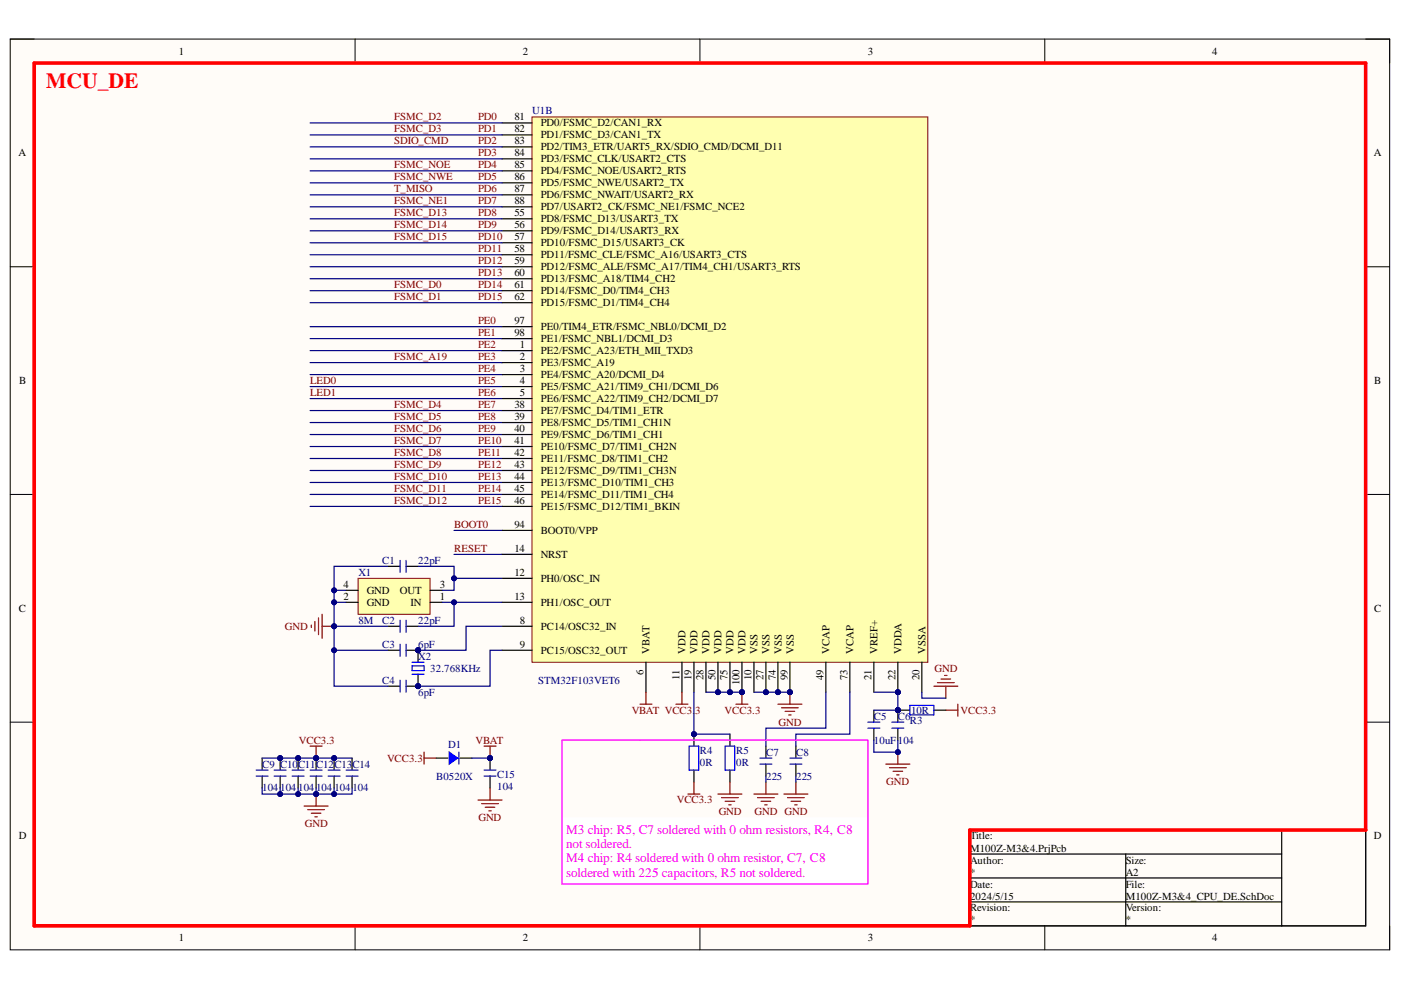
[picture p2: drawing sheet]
<svg xmlns="http://www.w3.org/2000/svg" width="297mm" height="210mm" viewBox="0 0 297 210" stroke-linecap="round" stroke-linejoin="round" font-family="sans-serif">
<defs><g id="words">
<text font-size="4.6" fill="#f00" x="9.8" y="18.7">MCU_DE</text>
<g font-size="2.8" fill="#f0f">
<text x="120.1" y="176.8">M3 chip: R5, C7 soldered with 0 ohm resistors, R4, C8</text>
<text x="120.1" y="179.8">not soldered.</text>
<text x="120.1" y="182.9">M4 chip: R4 soldered with 0 ohm resistor, C7, C8</text>
<text x="120.1" y="185.9">soldered with 225 capacitors, R5 not soldered.</text>
</g>
<g font-size="2.3">
<text x="37.9" y="11.6">1</text>
<text x="110.8" y="11.6">2</text>
<text x="184" y="11.6">3</text>
<text x="257" y="11.6">4</text>
<text x="109.1" y="25.5">81</text>
<text x="109.1" y="28.1">82</text>
<text x="114.6" y="26.8">PD0/FSMC_D2/CAN1_RX</text>
<text x="114.6" y="29.3">PD1/FSMC_D3/CAN1_TX</text>
<text x="3.9" y="33.1">A</text>
<text x="109.1" y="30.6">83</text>
<text x="109.1" y="33.1">84</text>
<text x="109.1" y="35.7">85</text>
<text x="114.6" y="31.9">PD2/TIM3_ETR/UART5_RX/SDIO_CMD/DCMI_D11</text>
<text x="114.6" y="34.4">PD3/FSMC_CLK/USART2_CTS</text>
<text x="291.3" y="33.1">A</text>
<text x="109.1" y="38.2">86</text>
<text x="109.1" y="40.8">87</text>
<text x="114.6" y="37">PD4/FSMC_NOE/USART2_RTS</text>
<text x="114.6" y="39.5">PD5/FSMC_NWE/USART2_TX</text>
<text x="109.1" y="43.3">88</text>
<text x="109.1" y="45.8">55</text>
<text x="114.6" y="42">PD6/FSMC_NWAIT/USART2_RX</text>
<text x="114.6" y="44.6">PD7/USART2_CK/FSMC_NE1/FSMC_NCE2</text>
<text x="114.6" y="47.1">PD8/FSMC_D13/USART3_TX</text>
<text x="109.1" y="51">57</text>
<text x="109.1" y="53.5">58</text>
<text x="109.1" y="48.4">56</text>
<text x="114.6" y="52.3">PD10/FSMC_D15/USART3_CK</text>
<text x="114.6" y="49.7">PD9/FSMC_D14/USART3_RX</text>
<text x="109.1" y="56.1">59</text>
<text x="109.1" y="58.6">60</text>
<text x="114.6" y="54.8">PD11/FSMC_CLE/FSMC_A16/USART3_CTS</text>
<text x="114.6" y="57.3">PD12/FSMC_ALE/FSMC_A17/TIM4_CH1/USART3_RTS</text>
<text x="114.6" y="59.9">PD13/FSMC_A18/TIM4_CH2</text>
<text x="109.1" y="61.1">61</text>
<text x="109.1" y="63.7">62</text>
<text x="114.6" y="62.4">PD14/FSMC_D0/TIM4_CH3</text>
<text x="114.6" y="64.9">PD15/FSMC_D1/TIM4_CH4</text>
<text x="109.1" y="68.7">97</text>
<text x="109.1" y="71.3">98</text>
<text x="114.6" y="70">PE0/TIM4_ETR/FSMC_NBL0/DCMI_D2</text>
<text x="110.2" y="73.8">1</text>
<text x="110.2" y="76.3">2</text>
<text x="114.6" y="75.1">PE2/FSMC_A23/ETH_MII_TXD3</text>
<text x="114.6" y="72.5">PE1/FSMC_NBL1/DCMI_D3</text>
<text x="114.6" y="77.6">PE3/FSMC_A19</text>
<text x="4.1" y="81.4">B</text>
<text x="110.2" y="78.9">3</text>
<text x="110.2" y="81.4">4</text>
<text x="110.2" y="84">5</text>
<text x="114.6" y="80.1">PE4/FSMC_A20/DCMI_D4</text>
<text x="114.6" y="82.7">PE5/FSMC_A21/TIM9_CH1/DCMI_D6</text>
<text x="291.4" y="81.4">B</text>
<text x="109.1" y="86.5">38</text>
<text x="109.1" y="89">39</text>
<text x="114.6" y="85.2">PE6/FSMC_A22/TIM9_CH2/DCMI_D7</text>
<text x="114.6" y="87.8">PE7/FSMC_D4/TIM1_ETR</text>
<text x="109.1" y="94.2">41</text>
<text x="109.1" y="91.6">40</text>
<text x="114.6" y="95.4">PE10/FSMC_D7/TIM1_CH2N</text>
<text x="114.6" y="90.3">PE8/FSMC_D5/TIM1_CH1N</text>
<text x="114.6" y="92.9">PE9/FSMC_D6/TIM1_CH1</text>
<text x="109.1" y="96.7">42</text>
<text x="109.1" y="99.3">43</text>
<text x="109.1" y="101.8">44</text>
<text x="114.6" y="98">PE11/FSMC_D8/TIM1_CH2</text>
<text x="114.6" y="100.5">PE12/FSMC_D9/TIM1_CH3N</text>
<text x="109.1" y="104.3">45</text>
<text x="109.1" y="106.9">46</text>
<text x="114.6" y="103.1">PE13/FSMC_D10/TIM1_CH3</text>
<text x="114.6" y="105.6">PE14/FSMC_D11/TIM1_CH4</text>
<text x="109.1" y="111.9">94</text>
<text x="114.6" y="113.2">BOOT0/VPP</text>
<text x="114.6" y="108.1">PE15/FSMC_D12/TIM1_BKIN</text>
<text x="109.1" y="117">14</text>
<text x="114.6" y="118.3">NRST</text>
<text x="72.8" y="124.6">4</text>
<text x="77.8" y="125.9">GND</text>
<text x="84.8" y="125.9">OUT</text>
<text x="93.2" y="124.6">3</text>
<text x="109.1" y="122.1">12</text>
<text x="114.6" y="123.3">PH0/OSC_IN</text>
<text x="4" y="129.7">C</text>
<text x="72.8" y="127.1">2</text>
<text x="77.8" y="128.4">GND</text>
<text x="87.1" y="128.4">IN</text>
<text x="93.2" y="127.1">1</text>
<text x="109.1" y="127.1">13</text>
<text x="114.6" y="128.4">PH1/OSC_OUT</text>
<text x="291.4" y="129.7">C</text>
<text x="110.2" y="132.2">8</text>
<text x="110.2" y="137.4">9</text>
<text x="114.6" y="133.5">PC14/OSC32_IN</text>
<text x="114.6" y="138.6">PC15/OSC32_OUT</text>
<text x="136.5" y="143" transform="rotate(-90 136.5 143)">6</text>
<text x="137.7" y="138.6" transform="rotate(-90 137.7 138.6)">VBAT</text>
<text x="145.4" y="138.6" transform="rotate(-90 145.4 138.6)">VDD</text>
<text x="147.9" y="138.6" transform="rotate(-90 147.9 138.6)">VDD</text>
<text x="150.4" y="138.6" transform="rotate(-90 150.4 138.6)">VDD</text>
<text x="153" y="138.6" transform="rotate(-90 153 138.6)">VDD</text>
<text x="155.5" y="138.6" transform="rotate(-90 155.5 138.6)">VDD</text>
<text x="158" y="138.6" transform="rotate(-90 158 138.6)">VDD</text>
<text x="160.6" y="138.6" transform="rotate(-90 160.6 138.6)">VSS</text>
<text x="163.1" y="138.6" transform="rotate(-90 163.1 138.6)">VSS</text>
<text x="165.7" y="138.6" transform="rotate(-90 165.7 138.6)">VSS</text>
<text x="168.3" y="138.6" transform="rotate(-90 168.3 138.6)">VSS</text>
<text x="175.9" y="138.6" transform="rotate(-90 175.9 138.6)">VCAP</text>
<text x="181" y="138.6" transform="rotate(-90 181 138.6)">VCAP</text>
<text x="186" y="138.6" transform="rotate(-90 186 138.6)">VREF+</text>
<text x="191.1" y="138.6" transform="rotate(-90 191.1 138.6)">VDDA</text>
<text x="196.2" y="138.6" transform="rotate(-90 196.2 138.6)">VSSA</text>
<text x="144.1" y="144.1" transform="rotate(-90 144.1 144.1)">11</text>
<text x="146.6" y="144.1" transform="rotate(-90 146.6 144.1)">19</text>
<text x="149.2" y="144.1" transform="rotate(-90 149.2 144.1)">28</text>
<text x="151.7" y="144.1" transform="rotate(-90 151.7 144.1)">50</text>
<text x="154.2" y="144.1" transform="rotate(-90 154.2 144.1)">75</text>
<text x="156.8" y="145.3" transform="rotate(-90 156.8 145.3)">100</text>
<text x="159.3" y="144.1" transform="rotate(-90 159.3 144.1)">10</text>
<text x="161.8" y="144.1" transform="rotate(-90 161.8 144.1)">27</text>
<text x="164.5" y="144.1" transform="rotate(-90 164.5 144.1)">74</text>
<text x="167" y="144.1" transform="rotate(-90 167 144.1)">99</text>
<text x="174.6" y="144.1" transform="rotate(-90 174.6 144.1)">49</text>
<text x="179.7" y="144.1" transform="rotate(-90 179.7 144.1)">73</text>
<text x="184.8" y="144.1" transform="rotate(-90 184.8 144.1)">21</text>
<text x="189.9" y="144.1" transform="rotate(-90 189.9 144.1)">22</text>
<text x="194.9" y="144.1" transform="rotate(-90 194.9 144.1)">20</text>
<text x="4" y="178">D</text>
<text x="205.7" y="178">Title:</text>
<text x="291.3" y="178">D</text>
<text x="205.7" y="183.1">Author:</text>
<text x="205.7" y="180.6">M100Z-M3&amp;4.PrjPcb</text>
<text x="205.7" y="185.6">*</text>
<text x="238.7" y="183.1">Size:</text>
<text x="238.7" y="185.6">A2</text>
<text x="205.7" y="188.2">Date:</text>
<text x="205.7" y="190.7">2024/5/15</text>
<text x="238.7" y="188.2">File:</text>
<text x="238.7" y="190.7">M100Z-M3&amp;4_CPU_DE.SchDoc</text>
<text x="205.7" y="193.3">Revision:</text>
<text x="205.7" y="195.8">*</text>
<text x="238.7" y="193.3">Version:</text>
<text x="238.7" y="195.8">*</text>
<text x="37.9" y="199.6">1</text>
<text x="110.8" y="199.6">2</text>
<text x="184" y="199.6">3</text>
<text x="257" y="199.6">4</text>
</g>
<g font-size="2.3" fill="#800000">
<text x="83.6" y="25.5">FSMC_D2</text>
<text x="83.6" y="28.1">FSMC_D3</text>
<text x="101.4" y="25.5">PD0</text>
<text x="101.4" y="28.1">PD1</text>
<text x="83.6" y="35.7">FSMC_NOE</text>
<text x="83.6" y="30.6">SDIO_CMD</text>
<text x="101.4" y="30.6">PD2</text>
<text x="101.4" y="33.1">PD3</text>
<text x="101.4" y="35.7">PD4</text>
<text x="83.6" y="38.2">FSMC_NWE</text>
<text x="83.6" y="40.8">T_MISO</text>
<text x="101.4" y="38.2">PD5</text>
<text x="101.4" y="40.8">PD6</text>
<text x="83.6" y="45.8">FSMC_D13</text>
<text x="83.6" y="43.3">FSMC_NE1</text>
<text x="101.4" y="43.3">PD7</text>
<text x="101.4" y="45.8">PD8</text>
<text x="83.6" y="51">FSMC_D15</text>
<text x="83.6" y="48.4">FSMC_D14</text>
<text x="101.4" y="48.4">PD9</text>
<text x="101.4" y="51">PD10</text>
<text x="101.4" y="53.5">PD11</text>
<text x="101.4" y="56.1">PD12</text>
<text x="101.4" y="58.6">PD13</text>
<text x="83.6" y="63.7">FSMC_D1</text>
<text x="83.6" y="61.1">FSMC_D0</text>
<text x="101.4" y="61.1">PD14</text>
<text x="101.4" y="63.7">PD15</text>
<text x="101.4" y="68.7">PE0</text>
<text x="101.4" y="71.3">PE1</text>
<text x="83.6" y="76.3">FSMC_A19</text>
<text x="101.4" y="73.8">PE2</text>
<text x="101.4" y="76.3">PE3</text>
<text x="65.7" y="84">LED1</text>
<text x="65.7" y="81.4">LED0</text>
<text x="101.4" y="78.9">PE4</text>
<text x="101.4" y="81.4">PE5</text>
<text x="101.4" y="84">PE6</text>
<text x="83.6" y="86.5">FSMC_D4</text>
<text x="83.6" y="89">FSMC_D5</text>
<text x="101.4" y="86.5">PE7</text>
<text x="101.4" y="89">PE8</text>
<text x="83.6" y="91.6">FSMC_D6</text>
<text x="83.6" y="94.2">FSMC_D7</text>
<text x="101.4" y="91.6">PE9</text>
<text x="101.4" y="94.2">PE10</text>
<text x="83.6" y="96.7">FSMC_D8</text>
<text x="83.6" y="99.3">FSMC_D9</text>
<text x="83.6" y="101.8">FSMC_D10</text>
<text x="101.4" y="96.7">PE11</text>
<text x="101.4" y="99.3">PE12</text>
<text x="101.4" y="101.8">PE13</text>
<text x="83.6" y="104.3">FSMC_D11</text>
<text x="83.6" y="106.9">FSMC_D12</text>
<text x="101.4" y="104.3">PE14</text>
<text x="101.4" y="106.9">PE15</text>
<text x="96.3" y="111.9">BOOT0</text>
<text x="96.3" y="117">RESET</text>
<text x="60.4" y="133.5">GND</text>
<text x="198.1" y="142.4">GND</text>
<text x="133.9" y="151.3">VBAT VCC3.3</text>
<text x="153.6" y="151.3">VCC3.3</text>
<text x="165.1" y="153.9">GND</text>
<text x="203.6" y="151.3">VCC3.3</text>
<text x="63.4" y="157.7">VCC3.3</text>
<text x="82.1" y="161.5">VCC3.3</text>
<text x="100.8" y="157.7">VBAT</text>
<text x="187.9" y="166.5">GND</text>
<text x="143.5" y="170.3">VCC3.3</text>
<text x="152.4" y="172.9">GND</text>
<text x="160" y="172.9">GND GND</text>
<text x="64.6" y="175.4">GND</text>
<text x="101.4" y="174.1">GND</text>
</g>
<g font-size="2.3" fill="#000080">
<text x="112.9" y="24.3">U1B</text>
<text x="81.1" y="119.5">C1</text>
<text x="88.7" y="119.5">22pF</text>
<text x="76" y="122.1">X1</text>
<text x="76" y="132.2">8M</text>
<text x="81.1" y="132.2">C2</text>
<text x="81.1" y="137.4">C3</text>
<text x="88.7" y="132.2">22pF</text>
<text x="88.7" y="137.4">6pF</text>
<text x="88.7" y="139.9">X2</text>
<text x="91.2" y="142.4">32.768KHz</text>
<text x="81.1" y="145">C4</text>
<text x="88.7" y="147.5">6pF</text>
<text x="114.1" y="145">STM32F103VET6</text>
<text x="185.3" y="152.6">C5</text>
<text x="190.4" y="152.6">C6</text>
<text x="192.9" y="153.6">R3</text>
<text x="193.2" y="151.3">10R</text>
<text x="95" y="158.7">D1</text>
<text x="148.4" y="159.9">R4</text>
<text x="156.1" y="159.9">R5</text>
<text x="162.4" y="160.2">C7</text>
<text x="168.8" y="160.2">C8</text>
<text x="185.3" y="157.7">10uF</text>
<text x="190.4" y="157.7">104</text>
<text x="55.6" y="162.7">C9</text>
<text x="55.6" y="167.8">104104104104</text>
<text x="59.4" y="162.7">C10C11C12</text>
<text x="70.9" y="162.7">C13</text>
<text x="70.9" y="167.8">104104</text>
<text x="74.7" y="162.7">C14</text>
<text x="92.5" y="165.3">B0520X</text>
<text x="105.4" y="165">C15</text>
<text x="105.4" y="167.6">104</text>
<text x="148.4" y="162.5">0R</text>
<text x="156.1" y="162.5">0R</text>
<text x="162.4" y="165.3">225</text>
<text x="168.8" y="165.3">225</text>
</g>
</g></defs>
<path d="M2.2 8.3h292.4v193.1h-292.4z" fill-rule="evenodd" fill="#fffcf8"/>
<path d="M2.2 8.3h292.4v193.1h-292.4z" fill="none" stroke="#000" stroke-width=".21"/>
<path d="M7.3 13.4h282.3v182.9h-282.3z" fill-rule="evenodd" fill="#fffcf8"/>
<g fill="none" stroke="#000" stroke-width=".21">
<path d="M2.2 8.3h5.1M7.3 13.4h282.3v182.9h-282.3zM75.3 8.3v5.1M148.4 8.3v5.1M221.5 8.3v5.1M289.6 8.3h5v5.1M2.2 56.6h5.1M289.6 56.6h5M2.2 104.8h5.1M289.6 104.8h5M2.2 153.1h5.1M289.6 153.1h5"/>
<path d="M75.3 196.3v5.1M148.4 196.3v5.1M221.5 196.3v5.1M294.6 196.3v5.1"/>
</g>
<path d="M205.6 176h84v20.3h-84zM271.7 176v20.3M205.6 181.1h66.1M205.6 186.2h66.1M205.6 191.2h66.1M238.7 181.1v15.2" fill="none" stroke="#000" stroke-width=".25"/>
<circle cx="152.2" cy="146.8" r=".51" fill="#000080"/>
<circle cx="152.2" cy="146.8" r=".51" fill="none" stroke="#000080" stroke-width=".21"/>
<circle cx="154.8" cy="146.8" r=".51" fill="#000080"/>
<circle cx="154.8" cy="146.8" r=".51" fill="none" stroke="#000080" stroke-width=".21"/>
<circle cx="157.3" cy="146.8" r=".51" fill="#000080"/>
<circle cx="157.3" cy="146.8" r=".51" fill="none" stroke="#000080" stroke-width=".21"/>
<circle cx="190.4" cy="146.8" r=".51" fill="#000080"/>
<circle cx="190.4" cy="146.8" r=".51" fill="none" stroke="#000080" stroke-width=".21"/>
<circle cx="162.4" cy="146.8" r=".51" fill="#000080"/>
<circle cx="162.4" cy="146.8" r=".51" fill="none" stroke="#000080" stroke-width=".21"/>
<circle cx="164.9" cy="146.8" r=".51" fill="#000080"/>
<circle cx="164.9" cy="146.8" r=".51" fill="none" stroke="#000080" stroke-width=".21"/>
<circle cx="167.5" cy="146.8" r=".51" fill="#000080"/>
<circle cx="167.5" cy="146.8" r=".51" fill="none" stroke="#000080" stroke-width=".21"/>
<path d="M112.8 24.8h83.9v115.6h-83.9z" fill-rule="evenodd" fill="#ffffb0"/>
<path d="M112.8 24.8h83.9v115.6h-83.9z" fill="none" stroke="#800000" stroke-width=".21"/>
<g fill="none" stroke="#000" stroke-width=".25">
<path d="M106.4 26.1h6.4M106.4 28.6h6.4M106.4 31.1h6.4M106.4 33.7h6.4M106.4 36.2h6.4M106.4 38.8h6.4M106.4 51.5h6.4M106.4 54h6.4M106.4 56.6h6.4M106.4 59.1h6.4M106.4 41.3h6.4M106.4 43.9h6.4"/>
<path d="M106.4 46.4h6.4M106.4 48.9h6.4M106.4 74.3h6.4M106.4 61.6h6.4M106.4 64.2h6.4M106.4 69.3h6.4M106.4 71.8h6.4M106.4 76.9h6.4M106.4 79.4h6.4M106.4 94.7h6.4M106.4 97.2h6.4M106.4 99.8h6.4"/>
<path d="M106.4 82h6.4M106.4 84.5h6.4M106.4 87h6.4M106.4 89.6h6.4M106.4 92.1h6.4M106.4 112.5h6.4M106.4 117.5h6.4M106.4 102.3h6.4M106.4 104.8h6.4M106.4 107.4h6.4M106.4 122.6h6.4M106.4 127.7h6.4"/>
<path d="M137 140.4v6.4M144.6 140.4v6.4M147.1 140.4v6.4M149.7 140.4v6.4M152.2 140.4v6.4M175.1 140.4v6.4M180.2 140.4v6.4"/>
</g>
<circle cx="152.2" cy="146.8" r=".51" fill="#000080"/>
<circle cx="152.2" cy="146.8" r=".51" fill="none" stroke="#000080" stroke-width=".21"/>
<path d="M154.8 140.4v6.4" fill="none" stroke="#000" stroke-width=".25"/>
<circle cx="154.8" cy="146.8" r=".51" fill="#000080"/>
<circle cx="154.8" cy="146.8" r=".51" fill="none" stroke="#000080" stroke-width=".21"/>
<path d="M157.3 140.4v6.4" fill="none" stroke="#000" stroke-width=".25"/>
<circle cx="157.3" cy="146.8" r=".51" fill="#000080"/>
<circle cx="157.3" cy="146.8" r=".51" fill="none" stroke="#000080" stroke-width=".21"/>
<path d="M190.4 140.4v6.4" fill="none" stroke="#000" stroke-width=".25"/>
<circle cx="190.4" cy="146.8" r=".51" fill="#000080"/>
<circle cx="190.4" cy="146.8" r=".51" fill="none" stroke="#000080" stroke-width=".21"/>
<path d="M159.8 140.4v6.4M162.4 140.4v6.4M185.3 140.4v6.4" fill="none" stroke="#000" stroke-width=".25"/>
<circle cx="162.4" cy="146.8" r=".51" fill="#000080"/>
<circle cx="162.4" cy="146.8" r=".51" fill="none" stroke="#000080" stroke-width=".21"/>
<path d="M164.9 140.4v6.4" fill="none" stroke="#000" stroke-width=".25"/>
<circle cx="164.9" cy="146.8" r=".51" fill="#000080"/>
<circle cx="164.9" cy="146.8" r=".51" fill="none" stroke="#000080" stroke-width=".21"/>
<path d="M167.5 140.4v6.4" fill="none" stroke="#000" stroke-width=".25"/>
<circle cx="167.5" cy="146.8" r=".51" fill="#000080"/>
<circle cx="167.5" cy="146.8" r=".51" fill="none" stroke="#000080" stroke-width=".21"/>
<path d="M106.4 132.8h6.4M106.4 137.9h6.4M195.4 140.4v6.4" fill="none" stroke="#000" stroke-width=".25"/>
<path d="M66 132.5v.5M66.8 131.8v2M67.5 131v3.6M68.3 130.2v5.1M68.3 132.8h2.5" fill="none" stroke="#800000" stroke-width=".25"/>
<circle cx="70.8" cy="132.8" r=".51" fill="#000080"/>
<circle cx="70.8" cy="132.8" r=".51" fill="none" stroke="#000080" stroke-width=".21"/>
<path d="M75.9 122.6h15.3v7.6h-15.3z" fill-rule="evenodd" fill="#ffffb0"/>
<path d="M75.9 122.6h15.3v7.6h-15.3z" fill="none" stroke="#800000" stroke-width=".21"/>
<path d="M73.4 127.7h2.5M73.4 125.2h2.5M82.3 120.1h2.5M82.3 132.8h2.5M86.1 120.1h2.5M86.1 132.8h2.5M91.2 127.7h2.5M91.2 125.2h2.5" fill="none" stroke="#000" stroke-width=".25"/>
<path d="M84.8 118.8v2.6M86.1 118.8v2.6M84.8 131.5v2.6M86.1 131.5v2.6" fill="none" stroke="#00f" stroke-width=".25"/>
<circle cx="88.6" cy="145.5" r=".51" fill="#000080"/>
<circle cx="88.6" cy="145.5" r=".51" fill="none" stroke="#000080" stroke-width=".21"/>
<circle cx="88.6" cy="137.9" r=".51" fill="#000080"/>
<circle cx="88.6" cy="137.9" r=".51" fill="none" stroke="#000080" stroke-width=".21"/>
<path d="M88.6 143v2.5" fill="none" stroke="#000" stroke-width=".25"/>
<circle cx="88.6" cy="145.5" r=".51" fill="#000080"/>
<circle cx="88.6" cy="145.5" r=".51" fill="none" stroke="#000080" stroke-width=".21"/>
<path d="M88.6 137.9v2.5" fill="none" stroke="#000" stroke-width=".25"/>
<circle cx="88.6" cy="137.9" r=".51" fill="#000080"/>
<circle cx="88.6" cy="137.9" r=".51" fill="none" stroke="#000080" stroke-width=".21"/>
<path d="M87.4 143h2.5M87.4 141.2h2.5v1h-2.5zM87.4 140.4h2.5" fill="none" stroke="#00f" stroke-width=".25"/>
<circle cx="88.6" cy="137.9" r=".51" fill="#000080"/>
<circle cx="88.6" cy="137.9" r=".51" fill="none" stroke="#000080" stroke-width=".21"/>
<path d="M86.1 137.9h2.5" fill="none" stroke="#000" stroke-width=".25"/>
<circle cx="88.6" cy="137.9" r=".51" fill="#000080"/>
<circle cx="88.6" cy="137.9" r=".51" fill="none" stroke="#000080" stroke-width=".21"/>
<path d="M82.3 137.9h2.5" fill="none" stroke="#000" stroke-width=".25"/>
<path d="M84.8 136.6v2.5M86.1 136.6v2.5" fill="none" stroke="#00f" stroke-width=".25"/>
<circle cx="88.6" cy="145.5" r=".51" fill="#000080"/>
<circle cx="88.6" cy="145.5" r=".51" fill="none" stroke="#000080" stroke-width=".21"/>
<path d="M86.1 145.5h2.5" fill="none" stroke="#000" stroke-width=".25"/>
<circle cx="88.6" cy="145.5" r=".51" fill="#000080"/>
<circle cx="88.6" cy="145.5" r=".51" fill="none" stroke="#000080" stroke-width=".21"/>
<path d="M82.3 145.5h2.5M162.4 158.2v2.5M168.7 158.2v2.5M185.3 150.6v2.5M185.3 154.4v2.5M162.4 162v2.5M168.7 162v2.5" fill="none" stroke="#000" stroke-width=".25"/>
<path d="M84.8 144.2v2.6M86.1 144.2v2.6M184 153.1h2.6M184 154.4h2.6M161.1 162h2.6M161.1 160.7h2.6M167.5 162h2.5M167.5 160.7h2.5" fill="none" stroke="#00f" stroke-width=".25"/>
<circle cx="190.4" cy="150.6" r=".51" fill="#000080"/>
<circle cx="190.4" cy="150.6" r=".51" fill="none" stroke="#000080" stroke-width=".21"/>
<path d="M190.4 150.6v2.5M190.4 154.4v2.5" fill="none" stroke="#000" stroke-width=".25"/>
<circle cx="190.4" cy="150.6" r=".51" fill="#000080"/>
<circle cx="190.4" cy="150.6" r=".51" fill="none" stroke="#000080" stroke-width=".21"/>
<path d="M189.1 153.1h2.5M189.1 154.4h2.5" fill="none" stroke="#00f" stroke-width=".25"/>
<path d="M190.4 159.5v2.5M187.8 162h5.1M188.6 162.8h3.5M189.3 163.5h2.1M190.1 164.3h.5" fill="none" stroke="#800000" stroke-width=".25"/>
<circle cx="190.4" cy="159.5" r=".51" fill="#000080"/>
<circle cx="190.4" cy="159.5" r=".51" fill="none" stroke="#000080" stroke-width=".21"/>
<circle cx="190.4" cy="150.6" r=".51" fill="#000080"/>
<circle cx="190.4" cy="150.6" r=".51" fill="none" stroke="#000080" stroke-width=".21"/>
<path d="M190.4 150.6h2.5M198 150.6h2.5" fill="none" stroke="#000" stroke-width=".25"/>
<circle cx="190.4" cy="150.6" r=".51" fill="#000080"/>
<circle cx="190.4" cy="150.6" r=".51" fill="none" stroke="#000080" stroke-width=".21"/>
<path d="M192.9 149.6h5.1v2h-5.1z" fill="none" stroke="#00f" stroke-width=".25"/>
<path d="M164.9 149.3h5.1M165.7 150.1h3.6M166.5 150.8h2M167.2 151.6h.5M167.5 146.8v2.5M198 145.5h5.1M198.8 144.7h3.5M199.5 144h2.1M200.3 143.2h.5M200.5 150.6h2.6M200.5 145.5v2.5M203.1 149.3v2.5" fill="none" stroke="#800000" stroke-width=".25"/>
<circle cx="167.5" cy="146.8" r=".51" fill="#000080"/>
<circle cx="167.5" cy="146.8" r=".51" fill="none" stroke="#000080" stroke-width=".21"/>
<path d="M156 149.3h2.6M157.3 146.8v2.5" fill="none" stroke="#800000" stroke-width=".25"/>
<circle cx="157.3" cy="146.8" r=".51" fill="#000080"/>
<circle cx="157.3" cy="146.8" r=".51" fill="none" stroke="#000080" stroke-width=".21"/>
<path d="M55.6 160.7v2.6M55.6 164.5v2.6" fill="none" stroke="#000" stroke-width=".25"/>
<path d="M54.3 163.3h2.5M54.3 164.5h2.5" fill="none" stroke="#00f" stroke-width=".25"/>
<circle cx="59.4" cy="160.7" r=".51" fill="#000080"/>
<circle cx="59.4" cy="160.7" r=".51" fill="none" stroke="#000080" stroke-width=".21"/>
<path d="M59.4 160.7v2.6M59.4 164.5v2.6" fill="none" stroke="#000" stroke-width=".25"/>
<circle cx="59.4" cy="160.7" r=".51" fill="#000080"/>
<circle cx="59.4" cy="160.7" r=".51" fill="none" stroke="#000080" stroke-width=".21"/>
<path d="M58.1 163.3h2.6M58.1 164.5h2.6" fill="none" stroke="#00f" stroke-width=".25"/>
<circle cx="63.2" cy="160.7" r=".51" fill="#000080"/>
<circle cx="63.2" cy="160.7" r=".51" fill="none" stroke="#000080" stroke-width=".21"/>
<path d="M63.2 160.7v2.6M63.2 164.5v2.6" fill="none" stroke="#000" stroke-width=".25"/>
<circle cx="63.2" cy="160.7" r=".51" fill="#000080"/>
<circle cx="63.2" cy="160.7" r=".51" fill="none" stroke="#000080" stroke-width=".21"/>
<path d="M61.9 163.3h2.6M61.9 164.5h2.6" fill="none" stroke="#00f" stroke-width=".25"/>
<circle cx="67" cy="160.7" r=".51" fill="#000080"/>
<circle cx="67" cy="160.7" r=".51" fill="none" stroke="#000080" stroke-width=".21"/>
<path d="M67 160.7v2.6M67 164.5v2.6" fill="none" stroke="#000" stroke-width=".25"/>
<circle cx="67" cy="160.7" r=".51" fill="#000080"/>
<circle cx="67" cy="160.7" r=".51" fill="none" stroke="#000080" stroke-width=".21"/>
<path d="M65.7 163.3h2.6M65.7 164.5h2.6" fill="none" stroke="#00f" stroke-width=".25"/>
<circle cx="70.8" cy="160.7" r=".51" fill="#000080"/>
<circle cx="70.8" cy="160.7" r=".51" fill="none" stroke="#000080" stroke-width=".21"/>
<path d="M70.8 160.7v2.6M70.8 164.5v2.6" fill="none" stroke="#000" stroke-width=".25"/>
<circle cx="70.8" cy="160.7" r=".51" fill="#000080"/>
<circle cx="70.8" cy="160.7" r=".51" fill="none" stroke="#000080" stroke-width=".21"/>
<path d="M69.6 163.3h2.5M69.6 164.5h2.5M73.4 163.3h2.5M73.4 164.5h2.5" fill="none" stroke="#00f" stroke-width=".25"/>
<path d="M74.6 160.7v2.6M74.6 164.5v2.6" fill="none" stroke="#000" stroke-width=".25"/>
<path d="M65.7 158.2h2.6M67 158.2v2.5" fill="none" stroke="#800000" stroke-width=".25"/>
<circle cx="67" cy="160.7" r=".51" fill="#000080"/>
<circle cx="67" cy="160.7" r=".51" fill="none" stroke="#000080" stroke-width=".21"/>
<path d="M64.5 170.9h5.1M65.2 171.7h3.6M66 172.4h2M66.8 173.2h.5M67 168.4v2.5" fill="none" stroke="#800000" stroke-width=".25"/>
<circle cx="67" cy="168.4" r=".51" fill="#000080"/>
<circle cx="67" cy="168.4" r=".51" fill="none" stroke="#000080" stroke-width=".21"/>
<path d="M135.7 149.3h2.5M137 146.8v2.5" fill="none" stroke="#800000" stroke-width=".25"/>
<circle cx="103.9" cy="160.7" r=".51" fill="#000080"/>
<circle cx="103.9" cy="160.7" r=".51" fill="none" stroke="#000080" stroke-width=".21"/>
<path d="M103.9 160.7v2.6M103.9 164.5v2.6" fill="none" stroke="#000" stroke-width=".25"/>
<circle cx="103.9" cy="160.7" r=".51" fill="#000080"/>
<circle cx="103.9" cy="160.7" r=".51" fill="none" stroke="#000080" stroke-width=".21"/>
<path d="M97.3 159.5v2.5M102.6 163.3h2.6M102.6 164.5h2.6" fill="none" stroke="#00f" stroke-width=".25"/>
<path d="M92.5 160.7h2.5M97.5 160.7h2.6" fill="none" stroke="#000" stroke-width=".25"/>
<path d="M95.2 159.5l1.8 1.2-1.8 1.3z" fill="#00f"/>
<path d="M95.2 159.5l1.8 1.2-1.8 1.3z" fill="none" stroke="#00f" stroke-width=".25"/>
<path d="M89.9 159.5v2.5M102.6 158.2h2.6M103.9 158.2v2.5M89.9 160.7h2.6M101.4 169.6h5M102.1 170.4h3.6M102.9 171.2h2M103.6 171.9h.5M103.9 167.1v2.5" fill="none" stroke="#800000" stroke-width=".25"/>
<circle cx="103.9" cy="160.7" r=".51" fill="#000080"/>
<circle cx="103.9" cy="160.7" r=".51" fill="none" stroke="#000080" stroke-width=".21"/>
<path d="M143.3 149.3h2.6M144.6 146.8v2.5" fill="none" stroke="#800000" stroke-width=".25"/>
<circle cx="147.1" cy="155.7" r=".51" fill="#000080"/>
<circle cx="147.1" cy="155.7" r=".51" fill="none" stroke="#000080" stroke-width=".21"/>
<path d="M147.1 155.7v2.5" fill="none" stroke="#000" stroke-width=".25"/>
<circle cx="147.1" cy="155.7" r=".51" fill="#000080"/>
<circle cx="147.1" cy="155.7" r=".51" fill="none" stroke="#000080" stroke-width=".21"/>
<path d="M154.8 155.7v2.5M147.1 163.3v2.5M154.8 163.3v2.5" fill="none" stroke="#000" stroke-width=".25"/>
<path d="M146.1 158.2h2v5.1h-2zM153.7 158.2h2.1v5.1h-2.1z" fill="none" stroke="#00f" stroke-width=".25"/>
<g fill="none" stroke="#000080" stroke-width=".25">
<path d="M65.7 38.8h40.7M65.7 36.2h40.7M65.7 33.7h40.7M65.7 31.1h40.7M65.7 28.6h40.7M65.7 26.1h40.7M65.7 59.1h40.7M65.7 56.6h40.7M65.7 54h40.7M65.7 51.5h40.7M65.7 48.9h40.7M65.7 46.4h40.7"/>
<path d="M65.7 43.9h40.7M65.7 41.3h40.7M65.7 79.4h40.7M65.7 76.9h40.7M65.7 74.3h40.7M65.7 71.8h40.7M65.7 69.3h40.7M65.7 64.2h40.7M65.7 61.6h40.7M65.7 99.8h40.7M65.7 97.2h40.7M65.7 94.7h40.7"/>
<path d="M65.7 92.1h40.7M65.7 89.6h40.7M65.7 87h40.7M65.7 84.5h40.7M65.7 82h40.7M65.7 107.4h40.7M65.7 104.8h40.7M65.7 102.3h40.7M55.6 167.1v1.3h19v-1.3"/>
</g>
<circle cx="59.4" cy="168.4" r=".51" fill="#000080"/>
<circle cx="59.4" cy="168.4" r=".51" fill="none" stroke="#000080" stroke-width=".21"/>
<circle cx="63.2" cy="168.4" r=".51" fill="#000080"/>
<circle cx="63.2" cy="168.4" r=".51" fill="none" stroke="#000080" stroke-width=".21"/>
<circle cx="67" cy="168.4" r=".51" fill="#000080"/>
<circle cx="67" cy="168.4" r=".51" fill="none" stroke="#000080" stroke-width=".21"/>
<circle cx="70.8" cy="168.4" r=".51" fill="#000080"/>
<circle cx="70.8" cy="168.4" r=".51" fill="none" stroke="#000080" stroke-width=".21"/>
<path d="M55.6 160.7h19" fill="none" stroke="#000080" stroke-width=".25"/>
<circle cx="59.4" cy="160.7" r=".51" fill="#000080"/>
<circle cx="59.4" cy="160.7" r=".51" fill="none" stroke="#000080" stroke-width=".21"/>
<circle cx="63.2" cy="160.7" r=".51" fill="#000080"/>
<circle cx="63.2" cy="160.7" r=".51" fill="none" stroke="#000080" stroke-width=".21"/>
<circle cx="67" cy="160.7" r=".51" fill="#000080"/>
<circle cx="67" cy="160.7" r=".51" fill="none" stroke="#000080" stroke-width=".21"/>
<circle cx="70.8" cy="160.7" r=".51" fill="#000080"/>
<circle cx="70.8" cy="160.7" r=".51" fill="none" stroke="#000080" stroke-width=".21"/>
<path d="M70.8 132.8v12.7h11.5" fill="none" stroke="#000080" stroke-width=".25"/>
<circle cx="70.8" cy="137.9" r=".51" fill="#000080"/>
<circle cx="70.8" cy="137.9" r=".51" fill="none" stroke="#000080" stroke-width=".21"/>
<circle cx="70.8" cy="132.8" r=".51" fill="#000080"/>
<circle cx="70.8" cy="132.8" r=".51" fill="none" stroke="#000080" stroke-width=".21"/>
<path d="M70.8 137.9h11.5" fill="none" stroke="#000080" stroke-width=".25"/>
<circle cx="70.8" cy="137.9" r=".51" fill="#000080"/>
<circle cx="70.8" cy="137.9" r=".51" fill="none" stroke="#000080" stroke-width=".21"/>
<path d="M82.3 120.1h-11.5v12.7h11.5" fill="none" stroke="#000080" stroke-width=".25"/>
<circle cx="70.8" cy="132.8" r=".51" fill="#000080"/>
<circle cx="70.8" cy="132.8" r=".51" fill="none" stroke="#000080" stroke-width=".21"/>
<circle cx="70.8" cy="127.7" r=".51" fill="#000080"/>
<circle cx="70.8" cy="127.7" r=".51" fill="none" stroke="#000080" stroke-width=".21"/>
<circle cx="70.8" cy="125.2" r=".51" fill="#000080"/>
<circle cx="70.8" cy="125.2" r=".51" fill="none" stroke="#000080" stroke-width=".21"/>
<path d="M70.8 127.7h2.6" fill="none" stroke="#000080" stroke-width=".25"/>
<circle cx="70.8" cy="127.7" r=".51" fill="#000080"/>
<circle cx="70.8" cy="127.7" r=".51" fill="none" stroke="#000080" stroke-width=".21"/>
<path d="M70.8 125.2h2.6" fill="none" stroke="#000080" stroke-width=".25"/>
<circle cx="70.8" cy="125.2" r=".51" fill="#000080"/>
<circle cx="70.8" cy="125.2" r=".51" fill="none" stroke="#000080" stroke-width=".21"/>
<path d="M106.4 137.9h-2.5v7.6h-15.3" fill="none" stroke="#000080" stroke-width=".25"/>
<circle cx="88.6" cy="145.5" r=".51" fill="#000080"/>
<circle cx="88.6" cy="145.5" r=".51" fill="none" stroke="#000080" stroke-width=".21"/>
<path d="M106.4 132.8h-7.6v5.1h-10.2" fill="none" stroke="#000080" stroke-width=".25"/>
<circle cx="88.6" cy="137.9" r=".51" fill="#000080"/>
<circle cx="88.6" cy="137.9" r=".51" fill="none" stroke="#000080" stroke-width=".21"/>
<path d="M93.7 127.7h2.6v5.1h-7.7" fill="none" stroke="#000080" stroke-width=".25"/>
<circle cx="96.3" cy="127.7" r=".51" fill="#000080"/>
<circle cx="96.3" cy="127.7" r=".51" fill="none" stroke="#000080" stroke-width=".21"/>
<path d="M88.6 120.1h7.7v2.5" fill="none" stroke="#000080" stroke-width=".25"/>
<circle cx="96.3" cy="122.6" r=".51" fill="#000080"/>
<circle cx="96.3" cy="122.6" r=".51" fill="none" stroke="#000080" stroke-width=".21"/>
<path d="M106.4 122.6h-10.1v2.6h-2.6" fill="none" stroke="#000080" stroke-width=".25"/>
<circle cx="96.3" cy="122.6" r=".51" fill="#000080"/>
<circle cx="96.3" cy="122.6" r=".51" fill="none" stroke="#000080" stroke-width=".21"/>
<path d="M96.3 127.7h10.1" fill="none" stroke="#000080" stroke-width=".25"/>
<circle cx="96.3" cy="127.7" r=".51" fill="#000080"/>
<circle cx="96.3" cy="127.7" r=".51" fill="none" stroke="#000080" stroke-width=".21"/>
<path d="M96.3 117.5h10.1M96.3 112.5h10.1M100.1 160.7h3.8" fill="none" stroke="#000080" stroke-width=".25"/>
<circle cx="103.9" cy="160.7" r=".51" fill="#000080"/>
<circle cx="103.9" cy="160.7" r=".51" fill="none" stroke="#000080" stroke-width=".21"/>
<path d="M149.7 146.8h7.6" fill="none" stroke="#000080" stroke-width=".25"/>
<circle cx="152.2" cy="146.8" r=".51" fill="#000080"/>
<circle cx="152.2" cy="146.8" r=".51" fill="none" stroke="#000080" stroke-width=".21"/>
<circle cx="154.8" cy="146.8" r=".51" fill="#000080"/>
<circle cx="154.8" cy="146.8" r=".51" fill="none" stroke="#000080" stroke-width=".21"/>
<circle cx="157.3" cy="146.8" r=".51" fill="#000080"/>
<circle cx="157.3" cy="146.8" r=".51" fill="none" stroke="#000080" stroke-width=".21"/>
<path d="M159.8 146.8h7.7" fill="none" stroke="#000080" stroke-width=".25"/>
<circle cx="162.4" cy="146.8" r=".51" fill="#000080"/>
<circle cx="162.4" cy="146.8" r=".51" fill="none" stroke="#000080" stroke-width=".21"/>
<circle cx="164.9" cy="146.8" r=".51" fill="#000080"/>
<circle cx="164.9" cy="146.8" r=".51" fill="none" stroke="#000080" stroke-width=".21"/>
<circle cx="167.5" cy="146.8" r=".51" fill="#000080"/>
<circle cx="167.5" cy="146.8" r=".51" fill="none" stroke="#000080" stroke-width=".21"/>
<path d="M185.3 150.6h5.1" fill="none" stroke="#000080" stroke-width=".25"/>
<circle cx="190.4" cy="150.6" r=".51" fill="#000080"/>
<circle cx="190.4" cy="150.6" r=".51" fill="none" stroke="#000080" stroke-width=".21"/>
<path d="M185.3 146.8h5.1" fill="none" stroke="#000080" stroke-width=".25"/>
<circle cx="190.4" cy="146.8" r=".51" fill="#000080"/>
<circle cx="190.4" cy="146.8" r=".51" fill="none" stroke="#000080" stroke-width=".21"/>
<path d="M195.4 146.8v1.2h5.1M59.4 167.1v1.3" fill="none" stroke="#000080" stroke-width=".25"/>
<circle cx="59.4" cy="168.4" r=".51" fill="#000080"/>
<circle cx="59.4" cy="168.4" r=".51" fill="none" stroke="#000080" stroke-width=".21"/>
<path d="M63.2 167.1v1.3" fill="none" stroke="#000080" stroke-width=".25"/>
<circle cx="63.2" cy="168.4" r=".51" fill="#000080"/>
<circle cx="63.2" cy="168.4" r=".51" fill="none" stroke="#000080" stroke-width=".21"/>
<path d="M67 167.1v1.3" fill="none" stroke="#000080" stroke-width=".25"/>
<circle cx="67" cy="168.4" r=".51" fill="#000080"/>
<circle cx="67" cy="168.4" r=".51" fill="none" stroke="#000080" stroke-width=".21"/>
<path d="M70.8 167.1v1.3" fill="none" stroke="#000080" stroke-width=".25"/>
<circle cx="70.8" cy="168.4" r=".51" fill="#000080"/>
<circle cx="70.8" cy="168.4" r=".51" fill="none" stroke="#000080" stroke-width=".21"/>
<path d="M147.1 146.8v8.9h7.7" fill="none" stroke="#000080" stroke-width=".25"/>
<circle cx="147.1" cy="155.7" r=".51" fill="#000080"/>
<circle cx="147.1" cy="155.7" r=".51" fill="none" stroke="#000080" stroke-width=".21"/>
<path d="M190.4 146.8v3.8" fill="none" stroke="#000080" stroke-width=".25"/>
<circle cx="190.4" cy="146.8" r=".51" fill="#000080"/>
<circle cx="190.4" cy="146.8" r=".51" fill="none" stroke="#000080" stroke-width=".21"/>
<circle cx="190.4" cy="150.6" r=".51" fill="#000080"/>
<circle cx="190.4" cy="150.6" r=".51" fill="none" stroke="#000080" stroke-width=".21"/>
<path d="M145.9 168.4h2.5M147.1 165.8v2.6M152.2 168.4h5.1M153 169.1h3.5M153.7 169.9h2.1M154.5 170.6h.5M154.8 165.8v2.6" fill="none" stroke="#800000" stroke-width=".25"/>
<path d="M185.3 156.9v2.6h5.1v-2.6" fill="none" stroke="#000080" stroke-width=".25"/>
<circle cx="190.4" cy="159.5" r=".51" fill="#000080"/>
<circle cx="190.4" cy="159.5" r=".51" fill="none" stroke="#000080" stroke-width=".21"/>
<path d="M175.1 146.8v7.6h-12.7v3.8M180.2 146.8v8.9h-11.5v2.5M162.4 164.5v1.3M168.7 164.5v1.3" fill="none" stroke="#000080" stroke-width=".25"/>
<path d="M159.8 168.4h5.1M160.6 169.1h3.6M161.4 169.9h2M162.1 170.6h.5M162.4 165.8v2.6M166.2 168.4h5.1M167 169.1h3.5M167.7 169.9h2.1M168.5 170.6h.5M168.7 165.8v2.6" fill="none" stroke="#800000" stroke-width=".25"/>
<path d="M119.2 173.4h64.8v14h-64.8z" fill-rule="evenodd" fill="#fff"/>
<path d="M119.2 173.4h64.8v14h-64.8z" fill="none" stroke="#fff" stroke-width=".25"/>
<path d="M119.2 156.9h64.8v30.5h-64.8z" fill="none" stroke="#f0f" stroke-width=".25"/>
<path d="M7.3 13.4h282.3v162.6h-84v20.3h-198.3z" fill="none" stroke="#f00" stroke-width=".76"/>
<use href="#words"/>
</svg>
